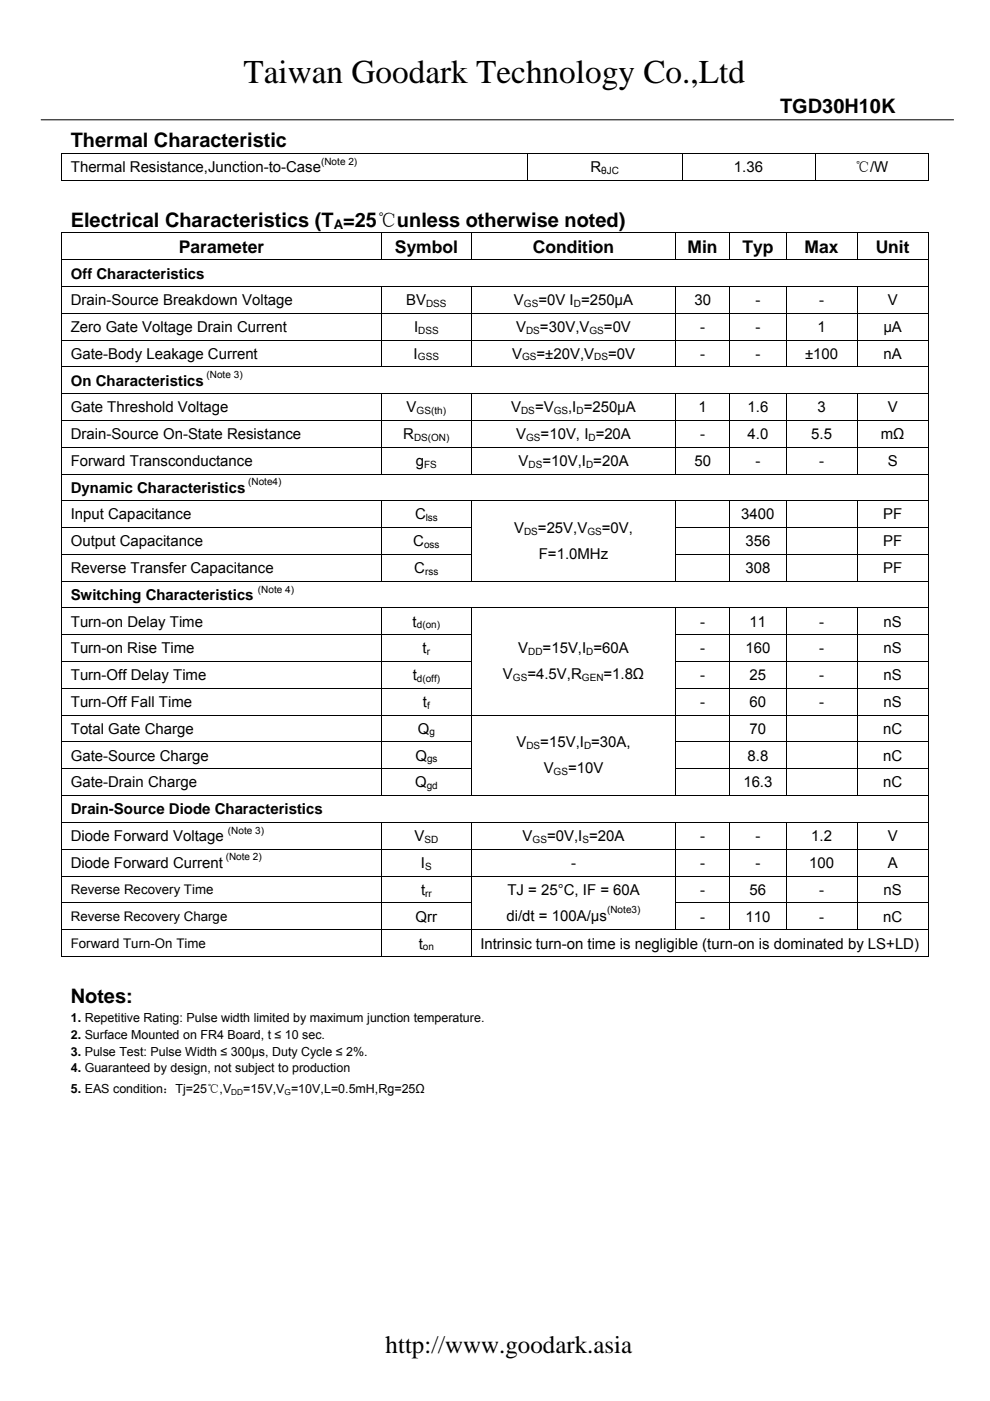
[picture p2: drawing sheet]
<svg xmlns="http://www.w3.org/2000/svg" width="210mm" height="297mm" viewBox="0 0 210 297" stroke-linecap="round" stroke-linejoin="round" font-family="sans-serif">
<defs><g id="words">
<text font-size="7.1" x="51.6" y="17.5">Taiwan Goodark Technology Co.,Ltd</text>
<text font-size="5.3" x="81.8" y="286.9">http://www.goodark.asia</text>
<g font-size="4.2">
<text x="165.5" y="23.9">TGD30H10K</text>
<text x="15" y="31.3">Thermal Characteristic</text>
<text x="15" y="48.1">Electrical Characteristics (T =25℃unless otherwise noted)</text>
<text x="15" y="212.7">Notes:</text>
</g>
<g font-size="3.7">
<text x="38" y="53.6">Parameter</text>
<text x="83.8" y="53.6">Symbol</text>
<text x="113" y="53.6">Condition</text>
<text x="145.8" y="53.6">Min</text>
<text x="157.5" y="53.6">Typ</text>
<text x="170.7" y="53.6">Max</text>
<text x="185.7" y="53.6">Unit</text>
</g>
<g font-size="3.2">
<text x="15" y="36.5">Thermal Resistance,Junction-to-Case</text>
<text x="125.2" y="36.5">R</text>
<text x="155.7" y="36.5">1.36</text>
<text x="181.4" y="36.5">℃/W</text>
<text x="15" y="59.1">Off Characteristics</text>
<text x="15" y="64.7">Drain-Source Breakdown Voltage</text>
<text x="86.2" y="64.7">BV</text>
<text x="109" y="64.7">V</text>
<text x="114.2" y="64.7">=0V I =250μA</text>
<text x="147.3" y="64.7">30</text>
<text x="160.2" y="64.7">-</text>
<text x="173.7" y="64.7">-</text>
<text x="188.3" y="64.7">V</text>
<text x="15" y="70.4">Zero Gate Voltage Drain Current</text>
<text x="87.8" y="70.4">I</text>
<text x="109.5" y="70.4">V</text>
<text x="114.5" y="70.4">=30V,V</text>
<text x="128.1" y="70.4">=0V</text>
<text x="148.5" y="70.4">-</text>
<text x="160.2" y="70.4">-</text>
<text x="173.4" y="70.4">1</text>
<text x="187.4" y="70.4">μA</text>
<text x="15" y="76.1">Gate-Body Leakage Current</text>
<text x="87.7" y="76.1">I</text>
<text x="108.6" y="76.1">V</text>
<text x="113.8" y="76.1">=±20V,V</text>
<text x="129" y="76.1">=0V</text>
<text x="148.5" y="76.1">-</text>
<text x="160.2" y="76.1">-</text>
<text x="170.7" y="76.1">±100</text>
<text x="187.4" y="76.1">nA</text>
<text x="15" y="81.8">On Characteristics</text>
<text x="15" y="87.4">Gate Threshold Voltage</text>
<text x="86.2" y="87.4">V</text>
<text x="108.4" y="87.4">V</text>
<text x="113.5" y="87.4">=V</text>
<text x="120.5" y="87.4">,I =250μA</text>
<text x="148.1" y="87.4">1</text>
<text x="158.6" y="87.4">1.6</text>
<text x="173.4" y="87.4">3</text>
<text x="188.3" y="87.4">V</text>
<text x="15" y="93.1">Drain-Source On-State Resistance</text>
<text x="85.5" y="93.1">R</text>
<text x="109.5" y="93.1">V</text>
<text x="114.7" y="93.1">=10V, I =20A</text>
<text x="148.5" y="93.1">-</text>
<text x="158.6" y="93.1">4.0</text>
<text x="172.1" y="93.1">5.5</text>
<text x="186.8" y="93.1">mΩ</text>
<text x="15" y="98.8">Forward Transconductance</text>
<text x="88.2" y="98.8">g</text>
<text x="110" y="98.8">V</text>
<text x="115" y="98.8">=10V,I =20A</text>
<text x="147.3" y="98.8">50</text>
<text x="160.2" y="98.8">-</text>
<text x="173.7" y="98.8">-</text>
<text x="188.3" y="98.8">S</text>
<text x="15" y="104.5">Dynamic Characteristics</text>
<text x="15" y="110.1">Input Capacitance</text>
<text x="88" y="110.1">C</text>
<text x="109" y="113">V</text>
<text x="114.1" y="113">=25V,V</text>
<text x="127.7" y="113">=0V,</text>
<text x="157.2" y="110.1">3400</text>
<text x="187.3" y="110.1">PF</text>
<text x="15" y="115.8">Output Capacitance</text>
<text x="87.7" y="115.8">C</text>
<text x="114.3" y="118.5">F=1.0MHz</text>
<text x="158.1" y="115.8">356</text>
<text x="187.3" y="115.8">PF</text>
<text x="15" y="121.5">Reverse Transfer Capacitance</text>
<text x="87.9" y="121.5">C</text>
<text x="158.1" y="121.5">308</text>
<text x="187.3" y="121.5">PF</text>
<text x="15" y="127.2">Switching Characteristics</text>
<text x="15" y="132.9">Turn-on Delay Time</text>
<text x="87.5" y="132.9">t</text>
<text x="148.5" y="132.9">-</text>
<text x="159" y="132.9">11</text>
<text x="173.7" y="132.9">-</text>
<text x="187.4" y="132.9">nS</text>
<text x="15" y="138.5">Turn-on Rise Time</text>
<text x="89.6" y="138.5">t</text>
<text x="109.9" y="138.5">V</text>
<text x="115.1" y="138.5">=15V,I =60A</text>
<text x="148.5" y="138.5">-</text>
<text x="158.1" y="138.5">160</text>
<text x="173.7" y="138.5">-</text>
<text x="187.4" y="138.5">nS</text>
<text x="15" y="144.2">Turn-Off Delay Time</text>
<text x="15" y="149.9">Turn-Off Fall Time</text>
<text x="87.5" y="144.2">t</text>
<text x="89.7" y="149.9">t</text>
<text x="106.7" y="144">V</text>
<text x="111.9" y="144">=4.5V,R</text>
<text x="128" y="144">=1.8Ω</text>
<text x="148.5" y="149.9">-</text>
<text x="148.5" y="144.2">-</text>
<text x="159" y="144.2">25</text>
<text x="159" y="149.9">60</text>
<text x="173.7" y="144.2">-</text>
<text x="173.7" y="149.9">-</text>
<text x="187.4" y="149.9">nS</text>
<text x="187.4" y="144.2">nS</text>
<text x="15" y="155.6">Total Gate Charge</text>
<text x="88.6" y="155.6">Q</text>
<text x="159" y="155.6">70</text>
<text x="187.3" y="155.6">nC</text>
<text x="15" y="161.2">Gate-Source Charge</text>
<text x="88.1" y="161.2">Q</text>
<text x="109.5" y="158.4">V</text>
<text x="114.6" y="158.4">=15V,I =30A,</text>
<text x="158.6" y="161.2">8.8</text>
<text x="187.3" y="161.2">nC</text>
<text x="15" y="166.9">Gate-Drain Charge</text>
<text x="88" y="166.9">Q</text>
<text x="115.3" y="163.9">V</text>
<text x="120.5" y="163.9">=10V</text>
<text x="157.7" y="166.9">16.3</text>
<text x="187.3" y="166.9">nC</text>
<text x="15" y="172.7">Drain-Source Diode Characteristics</text>
<text x="15" y="178.3">Diode Forward Voltage</text>
<text x="87.9" y="178.3">V</text>
<text x="110.9" y="178.3">V</text>
<text x="116" y="178.3">=0V,I =20A</text>
<text x="148.5" y="178.3">-</text>
<text x="160.2" y="178.3">-</text>
<text x="172.1" y="178.3">1.2</text>
<text x="188.3" y="178.3">V</text>
<text x="15" y="184">Diode Forward Current</text>
<text x="89.3" y="184">I</text>
<text x="121.1" y="184">-</text>
<text x="148.5" y="184">-</text>
<text x="160.2" y="184">-</text>
<text x="171.6" y="184">100</text>
<text x="188.3" y="184">A</text>
<text x="89.3" y="189.7">t</text>
<text x="107.6" y="189.7">TJ = 25°C, IF = 60A</text>
<text x="148.5" y="189.7">-</text>
<text x="159" y="189.7">56</text>
<text x="173.7" y="189.7">-</text>
<text x="187.4" y="189.7">nS</text>
<text x="88.1" y="195.4">Qrr</text>
<text x="107.4" y="195.2">di/dt = 100A/μs</text>
<text x="148.5" y="195.4">-</text>
<text x="158.1" y="195.4">110</text>
<text x="173.7" y="195.4">-</text>
<text x="187.3" y="195.4">nC</text>
<text x="88.8" y="201.1">t</text>
<text x="101.9" y="201.1">Intrinsic turn-on time is negligible (turn-on is dominated by LS+LD)</text>
</g>
<g font-size="2.8">
<text x="70.8" y="48.6">A</text>
<text x="15" y="189.6">Reverse Recovery Time</text>
<text x="15" y="195.3">Reverse Recovery Charge</text>
<text x="15" y="201">Forward Turn-On Time</text>
</g>
<g font-size="2.6">
<text x="15" y="216.7">1. Repetitive Rating: Pulse width limited by maximum junction temperature.</text>
<text x="15" y="220.3">2. Surface Mounted on FR4 Board, t ≤ 10 sec.</text>
<text x="15" y="223.8">3. Pulse Test: Pulse Width ≤ 300μs, Duty Cycle ≤ 2%.</text>
<text x="15" y="227.3">4. Guaranteed by design, not subject to production</text>
<text x="15" y="231.7">5. EAS condition：Tj=25℃,V</text>
<text x="51.6" y="231.7">=15V,V =10V,L=0.5mH,Rg=25Ω</text>
</g>
<g font-size="2.1">
<text x="68.1" y="34.9">(Note 2)</text>
<text x="127.5" y="36.8">θJC</text>
<text x="90.4" y="65.1">DSS</text>
<text x="111.1" y="65.1">GS</text>
<text x="121.7" y="65.1">D</text>
<text x="88.7" y="70.7">DSS</text>
<text x="111.6" y="70.7">DS</text>
<text x="125" y="70.7">GS</text>
<text x="88.6" y="76.4">GSS</text>
<text x="110.7" y="76.4">GS</text>
<text x="126" y="76.4">DS</text>
<text x="43.8" y="80.2">(Note 3)</text>
<text x="88.4" y="87.8">GS(th)</text>
<text x="110.5" y="87.8">DS</text>
<text x="117.5" y="87.8">GS</text>
<text x="122.3" y="87.8">D</text>
<text x="87.8" y="93.5">DS(ON)</text>
<text x="111.6" y="93.5">GS</text>
<text x="124.8" y="93.5">D</text>
<text x="90" y="99.1">FS</text>
<text x="112.1" y="99.1">DS</text>
<text x="124.3" y="99.1">D</text>
<text x="52.6" y="102.9">(Note4)</text>
<text x="90.3" y="110.5">lss</text>
<text x="111.1" y="113.3">DS</text>
<text x="124.6" y="113.3">GS</text>
<text x="89.9" y="116.2">oss</text>
<text x="54.7" y="125.6">(Note 4)</text>
<text x="90.2" y="121.9">rss</text>
<text x="88.4" y="133.2">d(on)</text>
<text x="90.5" y="138.9">r</text>
<text x="112" y="138.9">DD</text>
<text x="124.4" y="138.9">D</text>
<text x="88.4" y="144.6">d(off)</text>
<text x="108.8" y="144.4">GS</text>
<text x="123.4" y="144.4">GEN</text>
<text x="90.6" y="150.3">f</text>
<text x="91.1" y="155.9">g</text>
<text x="90.6" y="161.6">gs</text>
<text x="111.7" y="158.8">DS</text>
<text x="123.9" y="158.8">D</text>
<text x="90.5" y="167.3">gd</text>
<text x="117.4" y="164.3">GS</text>
<text x="48.3" y="176.7">(Note 3)</text>
<text x="90" y="178.7">SD</text>
<text x="113" y="178.7">GS</text>
<text x="123.5" y="178.7">S</text>
<text x="47.9" y="182.4">(Note 2)</text>
<text x="90.2" y="184.4">S</text>
<text x="90.2" y="190.1">rr</text>
<text x="128.8" y="193.7">(Note3)</text>
<text x="89.7" y="201.5">on</text>
</g>
<g font-size="1.8">
<text x="49.1" y="232.1">DD</text>
<text x="60.3" y="232.1">G</text>
</g>
</g></defs>
<path d="M13 32.4h.2v.2h-.2zM196.8 32.4h.2v.2h-.2zM196.8 38.1h.2v.2h-.2zM13 49.3h.2v.2h-.2zM196.8 49.3h.2v.2h-.2zM196.8 202.8h.2v.1h-.2z" fill="#000"/>
<g fill="none" stroke="#000" stroke-width=".21">
<path d="M8.7 25.4h193.6M13 32.5h184M13 38.2h98.8M13.1 32.6v5.7M111.8 32.6v5.7M111.9 38.2h32.7M144.7 32.6v5.7M144.8 38.2h28M172.9 32.6v5.7M173 38.2h23.8M196.9 32.6v5.7M13 49.4h184"/>
<path d="M13 55.1h184M13.1 49.5v5.5M13.1 55.1v5.6M80.9 49.5v5.5M100 49.5v5.5M143.3 49.5v5.5M154.7 49.5v5.5M166.8 49.5v5.5M181.8 49.5v5.5M196.9 49.5v5.5M196.9 55.1v5.6M13 60.7h184"/>
<path d="M13 66.4h184M13 72.1h184M13 77.8h184M13.1 60.8v5.5M13.1 66.5v5.5M13.1 72.2v5.5M13.1 77.9v5.5M80.9 60.8v5.5M80.9 66.5v5.5M80.9 72.2v5.5M100 60.8v5.5M100 66.5v5.5"/>
<path d="M100 72.2v5.5M143.3 60.8v5.5M143.3 66.5v5.5M143.3 72.2v5.5M154.7 60.8v5.5M154.7 66.5v5.5M154.7 72.2v5.5M166.8 60.8v5.5M166.8 66.5v5.5M166.8 72.2v5.5M181.8 60.8v5.5M181.8 66.5v5.5"/>
<path d="M181.8 72.2v5.5M196.9 60.8v5.5M196.9 66.5v5.5M196.9 72.2v5.5M196.9 77.9v5.5M13 83.5h184M13 89.1h184M13 94.8h184M13.1 83.5v5.5M13.1 89.2v5.5M13.1 94.9v5.5M80.9 83.5v5.5"/>
<path d="M80.9 89.2v5.5M80.9 94.9v5.5M100 83.5v5.5M100 89.2v5.5M100 94.9v5.5M143.3 83.5v5.5M143.3 89.2v5.5M143.3 94.9v5.5M154.7 83.5v5.5M154.7 89.2v5.5M154.7 94.9v5.5M166.8 83.5v5.5"/>
<path d="M166.8 89.2v5.5M166.8 94.9v5.5M181.8 83.5v5.5M181.8 89.2v5.5M181.8 94.9v5.5M196.9 83.5v5.5M196.9 89.2v5.5M196.9 94.9v5.5M13 100.5h184M13 106.2h184M13 111.9h87.1M13 117.5h87.1"/>
<path d="M13.1 100.6v5.5M13.1 106.3v5.5M13.1 112v5.5M13.1 117.6v5.5M80.9 106.3v5.5M80.9 112v5.5M80.9 117.6v5.5M100 106.3v5.5M100 112v5.5M100 117.6v5.5M143.3 111.9h53.7M143.3 117.5h53.7"/>
<path d="M143.3 106.3v5.5M143.3 112v5.5M143.3 117.6v5.5M154.7 106.3v5.5M154.7 112v5.5M154.7 117.6v5.5M166.8 106.3v5.5M166.8 112v5.5M166.8 117.6v5.5M181.8 106.3v5.5M181.8 112v5.5M181.8 117.6v5.5"/>
<path d="M196.9 100.6v5.5M196.9 106.3v5.5M196.9 112v5.5M196.9 117.6v5.5M13 123.2h184M13 128.9h184M13 134.6h87.1M13.1 123.3v5.5M13.1 129v5.5M13.1 134.7v5.5M80.9 129v5.5M80.9 134.7v5.5"/>
<path d="M100 129v5.5M100 134.7v5.5M143.3 134.6h53.7M143.3 129v5.5M143.3 134.7v5.5M154.7 129v5.5M154.7 134.7v5.5M166.8 129v5.5M166.8 134.7v5.5M181.8 129v5.5M181.8 134.7v5.5M196.9 123.3v5.5"/>
<path d="M196.9 129v5.5M196.9 134.7v5.5M13 140.3h87.1M13 145.9h87.1M13 151.6h184M13 157.3h87.1M13.1 140.3v5.6M13.1 146v5.5M13.1 151.7v5.5M13.1 157.4v5.5M80.9 140.3v5.6M80.9 146v5.5"/>
<path d="M80.9 151.7v5.5M80.9 157.4v5.5M100 140.3v5.6M100 146v5.5M100 151.7v5.5M100 157.4v5.5M143.3 140.3h53.7M143.3 145.9h53.7M143.3 157.3h53.7M143.3 140.3v5.6M143.3 146v5.5M143.3 151.7v5.5"/>
<path d="M143.3 157.4v5.5M154.7 140.3v5.6M154.7 146v5.5M154.7 151.7v5.5M154.7 157.4v5.5M166.8 140.3v5.6M166.8 146v5.5M166.8 151.7v5.5M166.8 157.4v5.5M181.8 140.3v5.6M181.8 146v5.5M181.8 151.7v5.5"/>
<path d="M181.8 157.4v5.5M196.9 140.3v5.6M196.9 146v5.5M196.9 151.7v5.5M196.9 157.4v5.5M13 163h87.1M13 168.7h184M13 174.3h184M13.1 163.1v5.5M13.1 168.7v5.5M13.1 174.4v5.6M80.9 163.1v5.5"/>
<path d="M80.9 174.4v5.6M100 163.1v5.5M100 174.4v5.6M143.3 163h53.7M143.3 163.1v5.5M143.3 174.4v5.6M154.7 163.1v5.5M154.7 174.4v5.6M166.8 163.1v5.5M166.8 174.4v5.6M181.8 163.1v5.5M181.8 174.4v5.6"/>
<path d="M196.9 163.1v5.5M196.9 168.7v5.5M196.9 174.4v5.6M13 180.1h184M13 185.8h184M13 191.4h87.1M13 197.2h184M13.1 180.1v5.6M13.1 185.8v5.5M13.1 191.5v5.6M13.1 197.3v5.6M80.9 180.1v5.6"/>
<path d="M80.9 185.8v5.5M80.9 191.5v5.6M80.9 197.3v5.6M100 180.1v5.6M100 185.8v5.5M100 191.5v5.6M100 197.3v5.6M143.3 191.4h53.7M143.3 180.1v5.6M143.3 185.8v5.5M143.3 191.5v5.6M154.7 180.1v5.6"/>
<path d="M154.7 185.8v5.5M154.7 191.5v5.6M166.8 180.1v5.6M166.8 185.8v5.5M166.8 191.5v5.6M181.8 180.1v5.6M181.8 185.8v5.5M181.8 191.5v5.6M196.9 180.1v5.6M196.9 185.8v5.5M196.9 191.5v5.6M196.9 197.3v5.6"/>
<path d="M13 202.8h67.8M81 202.8h18.9M100.1 202.8h96.7"/>
</g>
<use href="#words"/>
</svg>
